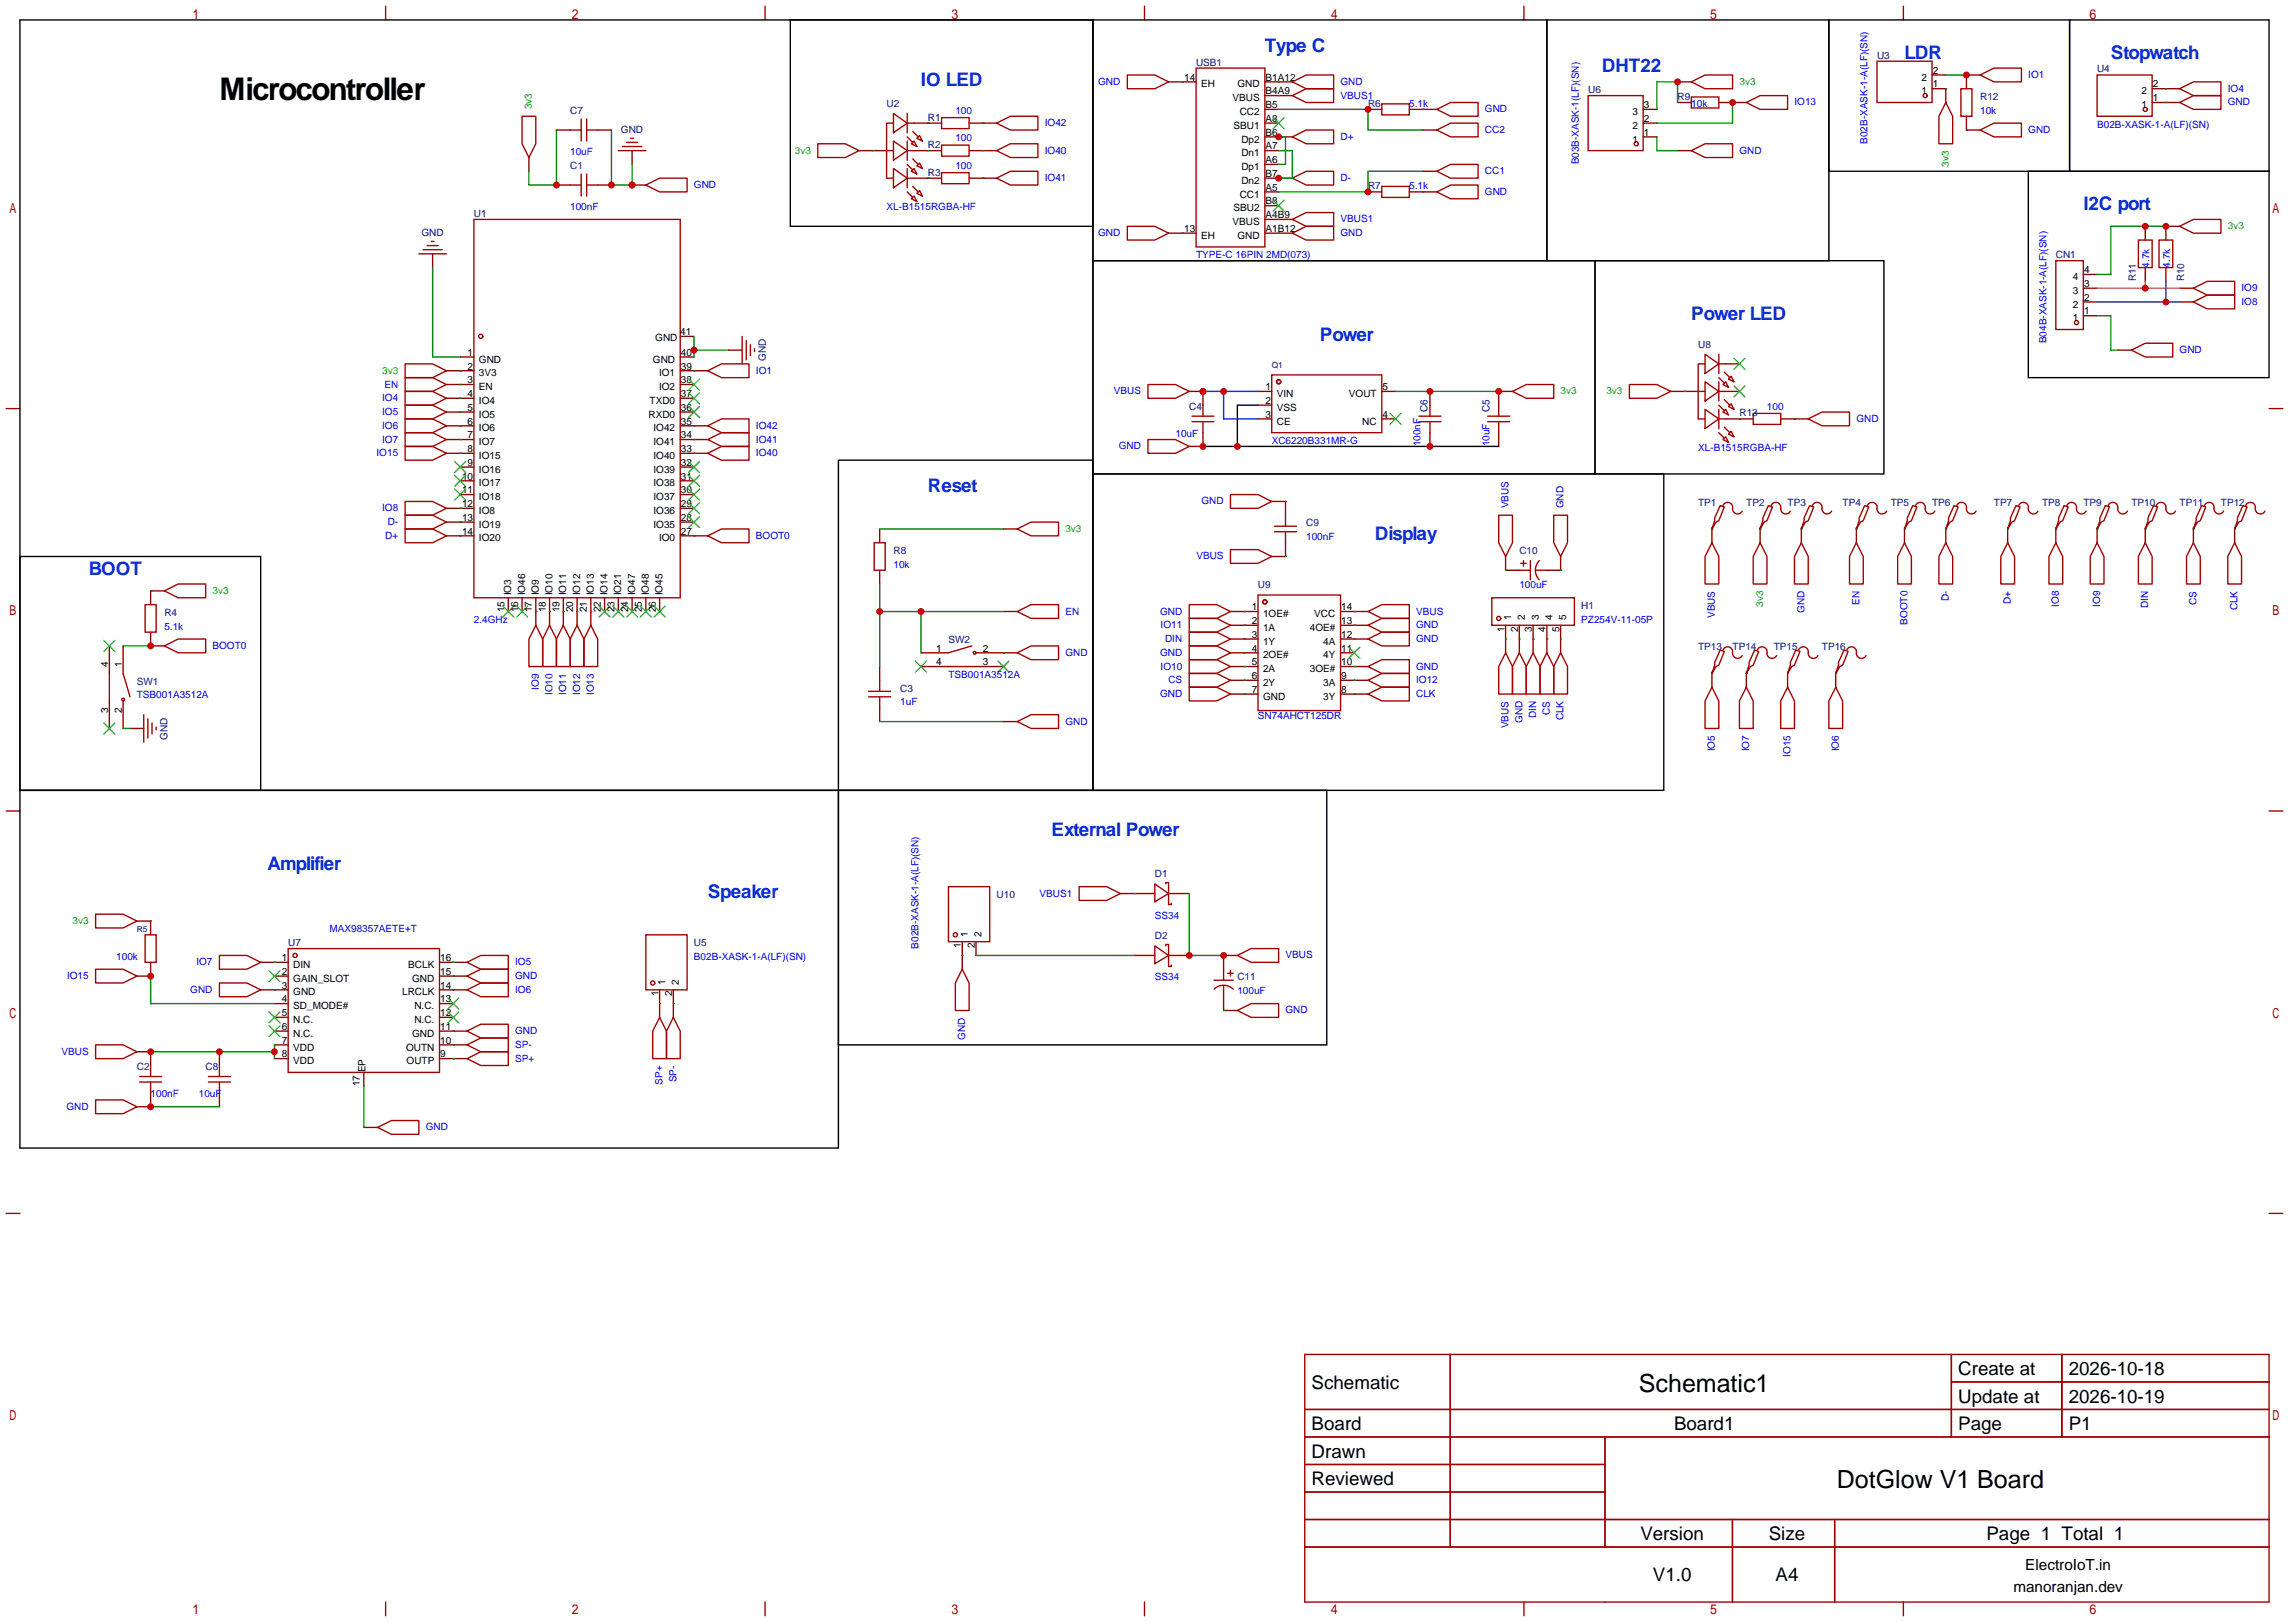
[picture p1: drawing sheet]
<svg xmlns="http://www.w3.org/2000/svg" width="423mm" height="299mm" viewBox="0 0 423 299" stroke-linecap="round" stroke-linejoin="round" font-family="sans-serif">
<defs><g id="words">
<text font-size="5.8" x="40.5" y="18.5">Microcontroller</text>
<g font-size="4.6">
<text x="302.6" y="257">Schematic1</text>
<text x="339.2" y="274.8">DotGlow V1 Board</text>
</g>
<g font-size="3.5" fill="#03c">
<text x="233.6" y="9.6">Type C</text>
<text x="351.7" y="10.8">LDR</text>
<text x="389.8" y="10.8">Stopwatch</text>
<text x="170.1" y="15.9">IO LED</text>
<text x="295.8" y="13.4">DHT22</text>
<text x="384.7" y="38.8">I2C port</text>
<text x="312.3" y="59.1">Power LED</text>
<text x="243.7" y="62.9">Power</text>
<text x="171.3" y="90.9">Reset</text>
<text x="253.9" y="99.7">Display</text>
<text x="16.4" y="106.1">BOOT</text>
<text x="194.2" y="154.4">External Power</text>
<text x="49.4" y="160.7">Amplifier</text>
<text x="130.7" y="165.8">Speaker</text>
</g>
<g font-size="3.5">
<text x="242.2" y="256.4">Schematic</text>
<text x="361.6" y="253.9">Create at</text>
<text x="382" y="253.9">2026-10-18</text>
<text x="361.6" y="259">Update at</text>
<text x="382" y="259">2026-10-19</text>
<text x="242.2" y="264">Board</text>
<text x="242.2" y="269.1">Drawn</text>
<text x="309.1" y="264">Board1</text>
<text x="361.6" y="264">Page</text>
<text x="382" y="264">P1</text>
<text x="242.2" y="274.2">Reviewed</text>
<text x="302.9" y="284.4">Version</text>
<text x="326.6" y="284.4">Size</text>
<text x="366.8" y="284.4">Page 1 Total 1</text>
<text x="305.2" y="292">V1.0</text>
<text x="327.8" y="292">A4</text>
</g>
<g font-size="2.8">
<text x="374" y="289.8">ElectroIoT.in</text>
<text x="371.8" y="294">manoranjan.dev</text>
</g>
<g font-size="1.8" fill="#000080">
<text x="346.6" y="10.8">U3</text>
<text x="220.9" y="12.1">USB1</text>
<text x="293.2" y="17.2">U6</text>
<text x="387.2" y="13.4">U4</text>
<text x="105.3" y="21">C7</text>
<text x="163.7" y="19.7">U2</text>
<text x="171.3" y="22.3">R1</text>
<text x="252.6" y="19.7">R6</text>
<text x="309.8" y="18.5">R9</text>
<text x="365.6" y="18.5">R12</text>
<text x="114.7" y="24.6">GND</text>
<text x="171.3" y="27.4">R2</text>
<text x="105.3" y="31.2">C1</text>
<text x="171.3" y="32.4">R3</text>
<text x="252.6" y="35">R7</text>
<text x="87.5" y="40.1">U1</text>
<text x="77.8" y="43.6">GND</text>
<text x="379.6" y="47.7">CN1</text>
<text x="394.4" y="51.9" transform="rotate(-90 394.4 51.9)">R11</text>
<text x="403.3" y="51.9" transform="rotate(-90 403.3 51.9)">R10</text>
<text x="313.6" y="64.2">U8</text>
<text x="141.4" y="66.7" transform="rotate(-90 141.4 66.7)">GND</text>
<text x="219.6" y="75.6">C4</text>
<text x="263.6" y="76.1" transform="rotate(-90 263.6 76.1)">C6</text>
<text x="275" y="76.1" transform="rotate(-90 275 76.1)">C5</text>
<text x="321.2" y="76.9">R13</text>
<text x="313.6" y="93.4">TP1</text>
<text x="322.5" y="93.4">TP2</text>
<text x="330.1" y="93.4">TP3</text>
<text x="340.2" y="93.4">TP4</text>
<text x="349.1" y="93.4">TP5</text>
<text x="356.7" y="93.4">TP6</text>
<text x="368.2" y="93.4">TP7</text>
<text x="377.1" y="93.4">TP8</text>
<text x="384.7" y="93.4">TP9</text>
<text x="393.6" y="93.4">TP10</text>
<text x="402.5" y="93.4">TP11</text>
<text x="410.1" y="93.4">TP12</text>
<text x="241.2" y="97.2">C9</text>
<text x="165" y="102.3">R8</text>
<text x="280.5" y="102.3">C10</text>
<text x="30.4" y="113.7">R4</text>
<text x="232.3" y="108.6">U9</text>
<text x="292" y="112.4">H1</text>
<text x="175.1" y="118.8">SW2</text>
<text x="313.6" y="120.1">TP13</text>
<text x="319.9" y="120.1">TP14</text>
<text x="327.5" y="120.1">TP15</text>
<text x="336.4" y="120.1">TP16</text>
<text x="25.3" y="126.4">SW1</text>
<text x="166.2" y="127.7">C3</text>
<text x="30.9" y="136.5" transform="rotate(-90 30.9 136.5)">GND</text>
<text x="213.2" y="162">D1</text>
<text x="184" y="165.8">U10</text>
<text x="213.2" y="173.4">D2</text>
<text x="53.2" y="174.7">U7</text>
<text x="128.1" y="174.7">U5</text>
<text x="228.5" y="181">C11</text>
<text x="25.3" y="197.5">C2</text>
<text x="38" y="197.5">C8</text>
</g>
<g font-size="1.8" fill="#00f">
<text x="202.8" y="15.7">GND</text>
<text x="247.5" y="15.7">GND</text>
<text x="374.5" y="14.4">IO1</text>
<text x="411.4" y="16.9">IO4</text>
<text x="176.4" y="21">100</text>
<text x="192.9" y="23.3">IO42</text>
<text x="247.5" y="18.2">VBUS1</text>
<text x="260.2" y="19.7">5.1k</text>
<text x="274.2" y="20.7">GND</text>
<text x="312.3" y="19.7">10k</text>
<text x="331.3" y="19.5">IO13</text>
<text x="365.6" y="21">10k</text>
<text x="387.2" y="23.5">B02B-XASK-1-A(LF)(SN)</text>
<text x="411.4" y="19.5">GND</text>
<text x="105.3" y="28.6">10uF</text>
<text x="176.4" y="26.1">100</text>
<text x="192.9" y="28.4">IO40</text>
<text x="247.5" y="25.8">D+</text>
<text x="274.2" y="24.6">CC2</text>
<text x="321.2" y="28.4">GND</text>
<text x="344.9" y="26.5" transform="rotate(-90 344.9 26.5)">B02B-XASK-1-A(LF)(SN)</text>
<text x="374.5" y="24.6">GND</text>
<text x="128.1" y="34.7">GND</text>
<text x="176.4" y="31.2">100</text>
<text x="192.9" y="33.4">IO41</text>
<text x="247.5" y="33.4">D-</text>
<text x="260.2" y="35">5.1k</text>
<text x="274.2" y="36">GND</text>
<text x="274.2" y="32.2">CC1</text>
<text x="291.5" y="30.4" transform="rotate(-90 291.5 30.4)">B03B-XASK-1(LF)(SN)</text>
<text x="105.3" y="38.8">100nF</text>
<text x="163.7" y="38.8">XL-B1515RGBA-HF</text>
<text x="247.5" y="41.1">VBUS1</text>
<text x="202.8" y="43.6">GND</text>
<text x="220.9" y="47.7">TYPE-C 16PIN 2MD(073)</text>
<text x="247.5" y="43.6">GND</text>
<text x="396.9" y="49.4" transform="rotate(-90 396.9 49.4)">4.7k</text>
<text x="400.7" y="49.4" transform="rotate(-90 400.7 49.4)">4.7k</text>
<text x="413.9" y="53.8">IO9</text>
<text x="413.9" y="56.3">IO8</text>
<text x="377.9" y="63.4" transform="rotate(-90 377.9 63.4)">B04B-XASK-1-A(LF)(SN)</text>
<text x="402.5" y="65.2">GND</text>
<text x="71" y="71.5">EN</text>
<text x="139.6" y="69">IO1</text>
<text x="70.6" y="74.1">IO4</text>
<text x="70.6" y="76.6">IO5</text>
<text x="205.7" y="72.8">VBUS</text>
<text x="326.3" y="75.6">100</text>
<text x="342.8" y="77.9">GND</text>
<text x="70.6" y="81.7">IO7</text>
<text x="70.6" y="79.2">IO6</text>
<text x="139.6" y="81.7">IO41</text>
<text x="139.6" y="79.2">IO42</text>
<text x="206.6" y="83">GND</text>
<text x="217" y="80.7">10uF</text>
<text x="234.8" y="82">XC6220B331MR-G</text>
<text x="262.3" y="82.4" transform="rotate(-90 262.3 82.4)">100nF</text>
<text x="275" y="82.4" transform="rotate(-90 275 82.4)">10uF</text>
<text x="313.6" y="83.2">XL-B1515RGBA-HF</text>
<text x="69.5" y="84.2">IO15</text>
<text x="139.6" y="84.2">IO40</text>
<text x="70.6" y="94.4">IO8</text>
<text x="221.8" y="93.1">GND</text>
<text x="278.6" y="93.9" transform="rotate(-90 278.6 93.9)">VBUS</text>
<text x="288.7" y="93.9" transform="rotate(-90 288.7 93.9)">GND</text>
<text x="71.1" y="99.5">D+</text>
<text x="71.6" y="96.9">D-</text>
<text x="139.6" y="99.5">BOOT0</text>
<text x="241.2" y="99.7">100nF</text>
<text x="165" y="104.8">10k</text>
<text x="220.9" y="103.3">VBUS</text>
<text x="196.7" y="113.5">EN</text>
<text x="214.2" y="113.5">GND</text>
<text x="261.5" y="113.5">VBUS</text>
<text x="280.5" y="108.6">100uF</text>
<text x="333.2" y="113.2" transform="rotate(-90 333.2 113.2)">GND</text>
<text x="343.3" y="111.7" transform="rotate(-90 343.3 111.7)">EN</text>
<text x="359.8" y="111" transform="rotate(-90 359.8 111)">D-</text>
<text x="371.3" y="111.5" transform="rotate(-90 371.3 111.5)">D+</text>
<text x="380.2" y="112.1" transform="rotate(-90 380.2 112.1)">IO8</text>
<text x="387.8" y="112.1" transform="rotate(-90 387.8 112.1)">IO9</text>
<text x="396.7" y="112.3" transform="rotate(-90 396.7 112.3)">DIN</text>
<text x="405.6" y="111.7" transform="rotate(-90 405.6 111.7)">CS</text>
<text x="413.2" y="112.7" transform="rotate(-90 413.2 112.7)">CLK</text>
<text x="30.4" y="116.3">5.1k</text>
<text x="39.2" y="119.8">BOOT0</text>
<text x="87.5" y="115">2.4GHz</text>
<text x="214.3" y="116">IO11</text>
<text x="215.1" y="118.5">DIN</text>
<text x="261.5" y="116">GND</text>
<text x="261.5" y="118.5">GND</text>
<text x="292" y="115">PZ254V-11-05P</text>
<text x="316.7" y="114.1" transform="rotate(-90 316.7 114.1)">VBUS</text>
<text x="352.2" y="115.4" transform="rotate(-90 352.2 115.4)">BOOT0</text>
<text x="175.1" y="125.1">TSB001A3512A</text>
<text x="196.7" y="121.1">GND</text>
<text x="214.2" y="121.1">GND</text>
<text x="214.3" y="123.6">IO10</text>
<text x="261.5" y="123.6">GND</text>
<text x="25.3" y="129">TSB001A3512A</text>
<text x="99.5" y="127.3" transform="rotate(-90 99.5 127.3)">IO9</text>
<text x="102" y="128.3" transform="rotate(-90 102 128.3)">IO10</text>
<text x="104.6" y="128.3" transform="rotate(-90 104.6 128.3)">IO11</text>
<text x="107.1" y="128.3" transform="rotate(-90 107.1 128.3)">IO12</text>
<text x="109.6" y="128.3" transform="rotate(-90 109.6 128.3)">IO13</text>
<text x="166.2" y="130.2">1uF</text>
<text x="214.2" y="128.7">GND</text>
<text x="215.7" y="126.2">CS</text>
<text x="261.5" y="128.7">CLK</text>
<text x="261.5" y="126.2">IO12</text>
<text x="286.2" y="132" transform="rotate(-90 286.2 132)">CS</text>
<text x="196.7" y="133.8">GND</text>
<text x="232.3" y="132.8">SN74AHCT125DR</text>
<text x="278.6" y="134.4" transform="rotate(-90 278.6 134.4)">VBUS</text>
<text x="281.1" y="133.5" transform="rotate(-90 281.1 133.5)">GND</text>
<text x="283.6" y="132.6" transform="rotate(-90 283.6 132.6)">DIN</text>
<text x="288.7" y="133" transform="rotate(-90 288.7 133)">CLK</text>
<text x="316.7" y="138.7" transform="rotate(-90 316.7 138.7)">IO5</text>
<text x="323" y="138.7" transform="rotate(-90 323 138.7)">IO7</text>
<text x="330.6" y="139.8" transform="rotate(-90 330.6 139.8)">IO15</text>
<text x="339.5" y="138.7" transform="rotate(-90 339.5 138.7)">IO6</text>
<text x="191.9" y="165.5">VBUS1</text>
<text x="60.8" y="172.1">MAX98357AETE+T</text>
<text x="213.2" y="169.6">SS34</text>
<text x="21.5" y="177.2">100k</text>
<text x="36.3" y="178.2">IO7</text>
<text x="95.1" y="178.2">IO5</text>
<text x="128.1" y="177.2">B02B-XASK-1-A(LF)(SN)</text>
<text x="169.6" y="175.1" transform="rotate(-90 169.6 175.1)">B02B-XASK-1-A(LF)(SN)</text>
<text x="237.4" y="177">VBUS</text>
<text x="12.4" y="180.8">IO15</text>
<text x="35.1" y="183.3">GND</text>
<text x="95.1" y="180.8">GND</text>
<text x="95.1" y="183.3">IO6</text>
<text x="213.2" y="181">SS34</text>
<text x="228.5" y="183.6">100uF</text>
<text x="95.1" y="190.9">GND</text>
<text x="178.2" y="191.9" transform="rotate(-90 178.2 191.9)">GND</text>
<text x="237.4" y="187.1">GND</text>
<text x="11.4" y="194.7">VBUS</text>
<text x="95.1" y="193.5">SP-</text>
<text x="95.1" y="196">SP+</text>
<text x="27.8" y="202.6">100nF</text>
<text x="36.7" y="202.6">10uF</text>
<text x="122.3" y="200.3" transform="rotate(-90 122.3 200.3)">SP+</text>
<text x="124.9" y="199.8" transform="rotate(-90 124.9 199.8)">SP-</text>
<text x="12.3" y="204.9">GND</text>
<text x="78.6" y="208.7">GND</text>
</g>
<g font-size="1.8">
<text x="218.7" y="14.9">14</text>
<text x="221.8" y="16.2">EH</text>
<text x="228.5" y="16.2">GND</text>
<text x="233.7" y="17.4">B4A9</text>
<text x="233.7" y="14.9">B1A12</text>
<text x="354.8" y="17.4">1</text>
<text x="354.8" y="14.9">2</text>
<text x="356.9" y="16.2">1</text>
<text x="356.9" y="13.6">2</text>
<text x="395.4" y="17.4">2</text>
<text x="397.5" y="16.2">2</text>
<text x="227.6" y="18.7">VBUS</text>
<text x="227.8" y="23.8">SBU1</text>
<text x="228.9" y="21.2">CC2</text>
<text x="233.7" y="22.5">A8</text>
<text x="233.7" y="20">B5</text>
<text x="301.4" y="23.8">2</text>
<text x="301.4" y="21.2">3</text>
<text x="303.5" y="22.5">2</text>
<text x="303.5" y="20">3</text>
<text x="395.4" y="20">1</text>
<text x="397.5" y="18.7">1</text>
<text x="229.2" y="28.9">Dn1</text>
<text x="229.2" y="26.3">Dp2</text>
<text x="233.7" y="27.6">A7</text>
<text x="233.7" y="25">B6</text>
<text x="301.4" y="26.3">1</text>
<text x="303.5" y="25">1</text>
<text x="229.2" y="33.9">Dn2</text>
<text x="229.2" y="31.4">Dp1</text>
<text x="233.7" y="35.2">A5</text>
<text x="233.7" y="32.7">B7</text>
<text x="233.7" y="30.1">A6</text>
<text x="227.6" y="41.6">VBUS</text>
<text x="227.8" y="39">SBU2</text>
<text x="228.9" y="36.5">CC1</text>
<text x="233.7" y="40.3">A4B9</text>
<text x="233.7" y="37.7">B8</text>
<text x="218.7" y="42.8">13</text>
<text x="221.8" y="44.1">EH</text>
<text x="228.5" y="44.1">GND</text>
<text x="233.7" y="42.8">A1B12</text>
<text x="382.7" y="51.7">4</text>
<text x="384.8" y="53">3</text>
<text x="384.8" y="50.4">4</text>
<text x="382.7" y="59.3">1</text>
<text x="382.7" y="56.8">2</text>
<text x="382.7" y="54.3">3</text>
<text x="384.8" y="58.1">1</text>
<text x="384.8" y="55.5">2</text>
<text x="86.3" y="65.7">1</text>
<text x="121" y="62.9">GND</text>
<text x="125.6" y="61.9">41</text>
<text x="125.7" y="65.7">40</text>
<text x="86.3" y="68.2">2</text>
<text x="86.3" y="70.8">3</text>
<text x="88.4" y="67">GND</text>
<text x="88.4" y="69.5">3V3</text>
<text x="120.6" y="67">GND</text>
<text x="121.7" y="69.5">IO1</text>
<text x="125.7" y="70.8">38</text>
<text x="125.7" y="68.2">39</text>
<text x="86.3" y="73.3">4</text>
<text x="86.3" y="75.8">5</text>
<text x="88.4" y="72">EN</text>
<text x="88.4" y="74.6">IO4</text>
<text x="88.4" y="77.1">IO5</text>
<text x="119.7" y="77.1">RXD0</text>
<text x="119.9" y="74.6">TXD0</text>
<text x="121.7" y="72">IO2</text>
<text x="125.7" y="75.8">36</text>
<text x="125.7" y="73.3">37</text>
<text x="233.7" y="72">1</text>
<text x="233.7" y="74.6">2</text>
<text x="233.7" y="77.1">3</text>
<text x="235.8" y="73.3">VIN</text>
<text x="235.8" y="75.8">VSS</text>
<text x="249.1" y="73.3">VOUT</text>
<text x="255.3" y="77.1">4</text>
<text x="255.3" y="72">5</text>
<text x="86.3" y="78.4">6</text>
<text x="86.3" y="80.9">7</text>
<text x="86.3" y="83.5">8</text>
<text x="88.4" y="79.7">IO6</text>
<text x="88.4" y="82.2">IO7</text>
<text x="120.7" y="82.2">IO41</text>
<text x="120.7" y="79.7">IO42</text>
<text x="125.7" y="83.5">33</text>
<text x="125.7" y="80.9">34</text>
<text x="125.7" y="78.4">35</text>
<text x="235.8" y="78.4">CE</text>
<text x="251.5" y="78.4">NC</text>
<text x="85.3" y="88.5">10</text>
<text x="86.3" y="86">9</text>
<text x="88.4" y="84.7">IO15</text>
<text x="88.4" y="87.3">IO16</text>
<text x="88.4" y="89.8">IO17</text>
<text x="120.7" y="89.8">IO38</text>
<text x="120.7" y="87.3">IO39</text>
<text x="120.7" y="84.7">IO40</text>
<text x="125.7" y="88.5">31</text>
<text x="125.7" y="86">32</text>
<text x="85.3" y="91.1">11</text>
<text x="85.3" y="93.6">12</text>
<text x="88.4" y="92.4">IO18</text>
<text x="88.4" y="94.9">IO8</text>
<text x="120.7" y="94.9">IO36</text>
<text x="120.7" y="92.4">IO37</text>
<text x="125.7" y="93.6">29</text>
<text x="125.7" y="91.1">30</text>
<text x="85.3" y="96.2">13</text>
<text x="85.3" y="98.7">14</text>
<text x="88.4" y="97.4">IO19</text>
<text x="88.4" y="100">IO20</text>
<text x="120.7" y="97.4">IO35</text>
<text x="121.7" y="100">IO0</text>
<text x="125.7" y="98.7">27</text>
<text x="125.7" y="96.2">28</text>
<text x="93.1" y="113" transform="rotate(-90 93.1 113)">15</text>
<text x="94.4" y="109.9" transform="rotate(-90 94.4 109.9)">IO3</text>
<text x="95.7" y="113" transform="rotate(-90 95.7 113)">16</text>
<text x="96.9" y="109.9" transform="rotate(-90 96.9 109.9)">IO46</text>
<text x="98.2" y="113" transform="rotate(-90 98.2 113)">17</text>
<text x="99.5" y="109.9" transform="rotate(-90 99.5 109.9)">IO9</text>
<text x="100.8" y="113" transform="rotate(-90 100.8 113)">18</text>
<text x="102" y="109.9" transform="rotate(-90 102 109.9)">IO10</text>
<text x="103.3" y="113" transform="rotate(-90 103.3 113)">19</text>
<text x="104.6" y="109.9" transform="rotate(-90 104.6 109.9)">IO11</text>
<text x="105.8" y="113" transform="rotate(-90 105.8 113)">20</text>
<text x="107.1" y="109.9" transform="rotate(-90 107.1 109.9)">IO12</text>
<text x="108.4" y="113" transform="rotate(-90 108.4 113)">21</text>
<text x="109.6" y="109.9" transform="rotate(-90 109.6 109.9)">IO13</text>
<text x="110.9" y="113" transform="rotate(-90 110.9 113)">22</text>
<text x="112.2" y="109.9" transform="rotate(-90 112.2 109.9)">IO14</text>
<text x="113.5" y="113" transform="rotate(-90 113.5 113)">23</text>
<text x="114.7" y="109.9" transform="rotate(-90 114.7 109.9)">IO21</text>
<text x="116" y="113" transform="rotate(-90 116 113)">24</text>
<text x="117.3" y="109.9" transform="rotate(-90 117.3 109.9)">IO47</text>
<text x="118.5" y="113" transform="rotate(-90 118.5 113)">25</text>
<text x="119.8" y="109.9" transform="rotate(-90 119.8 109.9)">IO48</text>
<text x="121.1" y="113" transform="rotate(-90 121.1 113)">26</text>
<text x="122.3" y="109.9" transform="rotate(-90 122.3 109.9)">IO45</text>
<text x="231.1" y="112.7">1</text>
<text x="233.2" y="113.9">1OE#</text>
<text x="242.7" y="113.9">VCC</text>
<text x="247.6" y="112.7">14</text>
<text x="231.1" y="115.2">2</text>
<text x="231.1" y="117.8">3</text>
<text x="233.2" y="116.5">1A</text>
<text x="233.2" y="119">1Y</text>
<text x="241.9" y="116.5">4OE#</text>
<text x="244.3" y="119">4A</text>
<text x="247.6" y="117.8">12</text>
<text x="247.6" y="115.2">13</text>
<text x="277.8" y="116.6" transform="rotate(-90 277.8 116.6)">1</text>
<text x="279" y="114.5" transform="rotate(-90 279 114.5)">1</text>
<text x="280.3" y="116.6" transform="rotate(-90 280.3 116.6)">2</text>
<text x="281.6" y="114.5" transform="rotate(-90 281.6 114.5)">2</text>
<text x="282.9" y="116.6" transform="rotate(-90 282.9 116.6)">3</text>
<text x="284.1" y="114.5" transform="rotate(-90 284.1 114.5)">3</text>
<text x="285.4" y="116.6" transform="rotate(-90 285.4 116.6)">4</text>
<text x="286.7" y="114.5" transform="rotate(-90 286.7 114.5)">4</text>
<text x="287.9" y="116.6" transform="rotate(-90 287.9 116.6)">5</text>
<text x="289.2" y="114.5" transform="rotate(-90 289.2 114.5)">5</text>
<text x="20" y="123.1" transform="rotate(-90 20 123.1)">4</text>
<text x="22.5" y="123.1" transform="rotate(-90 22.5 123.1)">1</text>
<text x="172.8" y="120.3">1</text>
<text x="172.8" y="122.8">4</text>
<text x="181.5" y="120.3">2</text>
<text x="181.5" y="122.8">3</text>
<text x="231.1" y="120.3">4</text>
<text x="231.1" y="122.8">5</text>
<text x="231.1" y="125.4">6</text>
<text x="233.2" y="121.6">2OE#</text>
<text x="233.2" y="124.1">2A</text>
<text x="241.9" y="124.1">3OE#</text>
<text x="244.3" y="121.6">4Y</text>
<text x="247.6" y="125.4">9</text>
<text x="247.6" y="122.8">10</text>
<text x="247.6" y="120.3">11</text>
<text x="20" y="131.7" transform="rotate(-90 20 131.7)">3</text>
<text x="22.5" y="131.7" transform="rotate(-90 22.5 131.7)">2</text>
<text x="231.1" y="127.9">7</text>
<text x="233.2" y="126.6">2Y</text>
<text x="233.2" y="129.2">GND</text>
<text x="244.3" y="129.2">3Y</text>
<text x="244.3" y="126.6">3A</text>
<text x="247.6" y="127.9">8</text>
<text x="178.7" y="172.9" transform="rotate(-90 178.7 172.9)">1</text>
<text x="181.3" y="172.9" transform="rotate(-90 181.3 172.9)">2</text>
<text x="52.1" y="177.4">1</text>
<text x="52.1" y="180">2</text>
<text x="54.2" y="178.7">DIN</text>
<text x="75.4" y="178.7">BCLK</text>
<text x="81.3" y="180">15</text>
<text x="81.3" y="177.4">16</text>
<text x="177.4" y="175" transform="rotate(-90 177.4 175)">1</text>
<text x="180" y="175" transform="rotate(-90 180 175)">2</text>
<text x="52.1" y="182.5">3</text>
<text x="52.1" y="185.1">4</text>
<text x="54.2" y="181.3">GAIN_SLOT</text>
<text x="54.2" y="183.8">GND</text>
<text x="74.3" y="183.8">LRCLK</text>
<text x="76.1" y="181.3">GND</text>
<text x="81.3" y="185.1">13</text>
<text x="81.3" y="182.5">14</text>
<text x="121.6" y="183.9" transform="rotate(-90 121.6 183.9)">1</text>
<text x="122.8" y="181.8" transform="rotate(-90 122.8 181.8)">1</text>
<text x="124.1" y="183.9" transform="rotate(-90 124.1 183.9)">2</text>
<text x="125.4" y="181.8" transform="rotate(-90 125.4 181.8)">2</text>
<text x="52.1" y="187.6">5</text>
<text x="52.1" y="190.1">6</text>
<text x="54.2" y="186.3">SD_MODE#</text>
<text x="54.2" y="188.9">N.C.</text>
<text x="54.2" y="191.4">N.C.</text>
<text x="76.1" y="191.4">GND</text>
<text x="76.5" y="188.9">N.C.</text>
<text x="76.5" y="186.3">N.C.</text>
<text x="81.3" y="190.1">11</text>
<text x="81.3" y="187.6">12</text>
<text x="52.1" y="192.7">7</text>
<text x="52.1" y="195.2">8</text>
<text x="54.2" y="194">VDD</text>
<text x="54.2" y="196.5">VDD</text>
<text x="67.5" y="198" transform="rotate(-90 67.5 198)">EP</text>
<text x="75" y="194">OUTN</text>
<text x="75.1" y="196.5">OUTP</text>
<text x="81.3" y="195.2">9</text>
<text x="81.3" y="192.7">10</text>
<text x="66.5" y="200.5" transform="rotate(-90 66.5 200.5)">17</text>
</g>
<g font-size="1.8" fill="#0c0">
<text x="321.2" y="15.7">3v3</text>
<text x="98.2" y="20.2" transform="rotate(-90 98.2 20.2)">3v3</text>
<text x="146.8" y="28.4">3v3</text>
<text x="359.8" y="30.8" transform="rotate(-90 359.8 30.8)">3v3</text>
<text x="411.4" y="42.3">3v3</text>
<text x="70.6" y="69">3v3</text>
<text x="288.2" y="72.8">3v3</text>
<text x="296.6" y="72.8">3v3</text>
<text x="196.7" y="98.2">3v3</text>
<text x="39.2" y="109.6">3v3</text>
<text x="325.5" y="112.1" transform="rotate(-90 325.5 112.1)">3v3</text>
<text x="13.4" y="170.6">3v3</text>
</g>
<g font-size="1.6" fill="#000080">
<text x="234.8" y="68">Q1</text>
<text x="25.3" y="172.1">R5</text>
</g>
</g></defs>
<g fill="none" stroke="#a10000" stroke-width=".25">
<path d="M71.2 1.1v2.6M141.3 1.1v2.6M211.3 1.1v2.6M255.1 19.2h5.1v2h-5.1zM281.4 1.1v2.6M312.3 15.1l2.5-1.3h5.1v2.6h-5.1zM351.5 1.1v2.6M359.3 18.9l1.3 2.6v5h-2.6v-5zM96.4 21.5h2.5v5l-1.2 2.6-1.3-2.6zM151 26.5h5.1l2.5 1.3-2.5 1.3h-5.1zM163.7 27.8h1.3M165 31.1l2.5 1.8-2.5 1.8z"/>
<path d="M165 26l2.5 1.8-2.5 1.8zM165 21l2.5 1.7-2.5 1.8zM165 22.7h-1.3v10.2h1.3M167.5 35.4l1 1M167.5 32.9h1.3M167.5 21v3.5M167.5 26v3.6M167.5 31.1v3.6M167.5 27.8h1.3M167.5 30.4l1 1M167.5 22.7h1.3M167.5 25.3l1 1"/>
<path d="M168.3 31.6l.5-.5 .5 1zM168.3 26.5l.5-.5 .5 1.1zM168.5 34.4l1 1M168.5 29.3l1 1.1M168.5 24.3l1 1M168.8 36.2l.5 1-1-.5zM169.3 30.6l.5-.5 .5 1zM169.3 25.5l.5-.5 .5 1zM169.8 35.2l.5 1-1-.5zM173.9 21.7h5v2h-5zM173.9 26.8h5v2h-5zM173.9 31.9h5v2h-5z"/>
<path d="M184 27.8l2.6-1.3h5v2.6h-5zM184 32.9l2.6-1.3h5v2.6h-5zM184 22.7l2.6-1.2h5v2.5h-5zM255.1 34.4h5.1v2h-5.1zM87.5 40.5h38.1v69.9h-38.1zM402.5 41.8l2.5-1.3h5.1v2.6h-5.1zM1.1 75.4h2.6M74.8 67.2h5.1l2.5 1.3-2.5 1.2h-5.1zM130.7 78.6l2.5-1.3h5.1v2.6h-5.1zM279.3 72.3l2.5-1.3h5.1v2.5h-5.1zM300.9 71h5l2.6 1.3-2.6 1.2h-5zM313.6 72.3h1.2"/>
<path d="M314.8 75.6l2.6 1.7-2.6 1.8zM314.8 70.5l2.6 1.8-2.6 1.7zM314.8 65.4l2.6 1.8-2.6 1.8zM314.8 67.2h-1.2v10.1h1.2M317.4 79.9l1 1M317.4 77.3h1.2M317.4 65.4v3.6M317.4 70.5v3.5M317.4 75.6v3.5M317.4 72.3h1.2M317.4 74.8l1 1M317.4 67.2h1.2"/>
<path d="M317.4 69.7l1 1M318.1 76.1l.5-.5 .6 1zM318.4 78.9l1 1M318.4 73.8l1 1M318.4 68.7l1 1M318.6 70.5l.6 1-1.1-.5zM319.2 75.1l.5-.6 .5 1.1zM319.7 79.6l.5 1-1-.5zM319.7 69.5l.5 1-1-.5zM323.7 76.3h5.1v2.1h-5.1zM419 75.4h2.5M130.7 83.7l2.5-1.3h5.1v2.6h-5.1z"/>
<path d="M130.7 81.2l2.5-1.3h5.1v2.5h-5.1zM187.8 97.7l2.6-1.3h5.1v2.5h-5.1zM318.6 80.6l.6 1.1-1.1-.5zM26.8 111.6h2v5.1h-2zM30.4 109.1l2.5-1.3h5.1v2.6h-5.1zM325 100.2l1.3 2.5v5.1h-2.6v-5.1zM20.2 124.3v5.1M22.7 124.3l1.3 4.4M26.5 132v5M27.3 132.7v3.6M28.1 133.5v2M28.8 134.2v.5"/>
<path d="M1.1 149.7h2.6M419 149.7h2.5M17.7 168.8h5l2.6 1.3-2.6 1.2h-5zM1.1 224h2.6M419 224h2.5M240.9 250.1h178.1v45.7h-178.1zM267.8 250.1v35.5M360.3 250.1v15.2M360.3 255.1h58.7M380.7 250.1v15.2M240.9 260.2h178.1M240.9 265.3h178.1"/>
<path d="M240.9 270.4h55.5M240.9 275.5h55.5M296.4 265.3v20.3M71.2 295.8v2.5M141.3 295.8v2.5M211.3 295.8v2.5M240.9 280.5h178.1M240.9 285.6h178.1M281.4 295.8v2.5M319.9 280.5v15.3M338.8 280.5v15.3M351.5 295.8v2.5"/>
<circle cx="88.8" cy="62.1" r=".38"/>
<circle cx="22.7" cy="129.2" r=".25"/>
</g>
<g fill="none" stroke="#870000" stroke-width=".25">
<path d="M309.8 15.1h2.5M359.3 16.4v2.5M97.7 29.1v2.5M158.6 27.8h5.1M168.8 32.9h5.1M168.8 27.8h5.1M168.8 22.7h5.1M178.9 32.9h5.1M178.9 27.8h5.1M178.9 22.7h5.1M252.6 20.2h2.5M252.6 35.4h2.5"/>
<path d="M260.2 20.2h2.6M260.2 35.4h2.6M399.9 41.8h2.6M82.4 68.5h5.1M85 65.9h2.5M85 71h2.5M85 73.5h2.5M85 76.1h2.5M85 78.6h2.5M125.6 65.9h2.5M125.6 68.5h2.5M125.6 71h2.5"/>
<path d="M125.6 73.5h2.5M125.6 76.1h2.5M125.6 78.6h5.1M125.6 62.1h2.5M276.7 72.3h2.6M308.5 72.3h5.1M318.6 77.3h5.1M318.6 72.3h2.6M318.6 67.2h2.6M328.8 77.3h2.5M85 81.2h2.5M85 83.7h2.5"/>
<path d="M85 86.2h2.5M85 88.8h2.5M85 91.3h2.5M85 93.9h2.5M85 96.4h2.5M85 98.9h2.5M125.6 81.2h5.1M125.6 83.7h5.1M125.6 86.2h2.5M125.6 88.8h2.5M125.6 91.3h2.5M125.6 93.9h2.5"/>
<path d="M125.6 96.4h2.5M125.6 98.9h2.5M185.3 97.7h2.5M325 97.7v2.5M20.2 119.3v5M22.7 119.3v5M27.8 116.7v2.6h2.6M30.4 109.1h-2.6v2.5M93.9 110.4v2.5M96.4 110.4v2.5M98.9 110.4v2.5M101.5 110.4v2.5"/>
<path d="M104 110.4v2.5M106.6 110.4v2.5M109.1 110.4v2.5M111.6 110.4v2.5M114.2 110.4v2.5M116.7 110.4v2.5M119.3 110.4v2.5M121.8 110.4v2.5M20.2 129.4v5.1M22.7 129.4v5.1M24 134.5h2.5M25.3 170.1h2.5"/>
</g>
<g fill="none" stroke="#3c3" stroke-width=".25">
<path d="M127.1 75.1l2.1 2M127.1 72.5l2.1 2M127.1 70l2.1 2M129.2 75.1l-2.1 2M129.2 72.5l-2.1 2M129.2 70l-2.1 2M320.2 71.2l2 2.1M320.2 66.2l2 2M322.2 71.2l-2 2.1M322.2 66.2l-2 2M83.9 85.2l2.1 2M83.9 87.8l2.1 2"/>
<path d="M83.9 90.3l2.1 2M86 85.2l-2.1 2M86 87.8l-2.1 2M86 90.3l-2.1 2M127.1 95.4l2.1 2M127.1 92.8l2.1 2.1M127.1 90.3l2.1 2M127.1 87.8l2.1 2M127.1 85.2l2.1 2M129.2 95.4l-2.1 2M129.2 92.8l-2.1 2.1M129.2 90.3l-2.1 2"/>
<path d="M129.2 87.8l-2.1 2M129.2 85.2l-2.1 2M19.2 118.2l2 2.1M21.2 118.2l-2 2.1M92.8 111.9l2.1 2M94.9 111.9l-2.1 2M95.4 111.9l2 2M97.4 111.9l-2 2M110.6 111.9l2 2M112.6 111.9l-2 2M113.2 111.9l2 2M115.2 111.9l-2 2"/>
<path d="M115.7 111.9l2 2M117.7 111.9l-2 2M118.2 111.9l2.1 2M120.3 111.9l-2.1 2M120.8 111.9l2 2M122.8 111.9l-2 2M19.2 133.5l2 2M21.2 133.5l-2 2"/>
</g>
<path d="M161.2 27.8h.1M171.3 22.7h.1M171.3 27.8h.1M171.3 32.9h.1M181.5 22.7h.1M181.5 27.8h.1M181.5 32.9h.1M128.1 78.6h.1M128.1 83.7h.1M128.1 81.2h.1M22.7 119.3h5.1M22.7 134.5h1.3" fill="none" stroke="#008700" stroke-width=".25"/>
<circle cx="27.8" cy="119.3" r=".63" fill="#c00"/>
<g fill="none" stroke="#a10000" stroke-width=".25">
<path d="M105.3 34.2h2M107.3 32.1v4.1M108.3 34.2h2.1M108.3 32.1v4.1M114.2 27.8h5.1M114.9 27.1h3.6M115.7 26.3h2M116.5 25.5h.5M262 77.9h4.1M262 76.8h4.1M264 74.8v2M264 77.9v2"/>
<path d="M130.7 98.9l2.5-1.2h5.1v2.5h-5.1zM235.3 97.2h4.1M235.3 98.2h4.1M237.4 95.1v2.1M237.4 98.2v2M30.4 119.3l2.5-1.3h5.1v2.5h-5.1zM351.7 100.2l1.2 2.5v5.1h-2.5v-5.1zM25.8 199.8h4M25.8 198.8h4M27.8 196.7v2.1M27.8 199.8v2"/>
</g>
<path d="M102.7 34.2h2.6M110.4 34.2h2.5M116.7 27.8v2.6M264 72.3v2.5M264 79.9v2.5M128.1 98.9h2.6M237.4 92.6v2.5M351.7 97.7v2.5M237.4 100.2v2.5M27.8 194.2v2.5M27.8 201.8v2.5" fill="none" stroke="#870000" stroke-width=".25"/>
<path d="M112.9 24v10.2h3.8v-3.8M128.1 98.9h.1M27.8 109.1h.1" fill="none" stroke="#008700" stroke-width=".25"/>
<g fill="#c00">
<circle cx="116.7" cy="34.2" r=".63"/>
<circle cx="112.9" cy="34.2" r=".63"/>
</g>
<path d="M102.7 24v10.2h-5v-2.6" fill="none" stroke="#008700" stroke-width=".25"/>
<circle cx="102.7" cy="34.2" r=".63" fill="#c00"/>
<path d="M82.4 71h2.6M342.8 97.7v2.5M185.3 112.9h2.5" fill="none" stroke="#870000" stroke-width=".25"/>
<path d="M74.8 69.7h5.1l2.5 1.3-2.5 1.3h-5.1zM187.8 112.9l2.6-1.3h5.1v2.6h-5.1zM342.8 100.2l1.2 2.5v5.1h-2.5v-5.1z" fill="none" stroke="#a10000" stroke-width=".25"/>
<path d="M128.1 62.1v3.8M128.1 64.6h6.4" fill="none" stroke="#008700" stroke-width=".25"/>
<circle cx="128.1" cy="64.6" r=".63" fill="#c00"/>
<g fill="none" stroke="#870000" stroke-width=".25">
<path d="M218.3 15.1h2.6M233.6 17.7h5M233.6 15.1h2.5M116.7 34.2h2.6M233.6 38h2.5M233.6 35.4h2.5M233.6 32.9h2.5M233.6 30.4h2.5M233.6 27.8h2.5M233.6 25.3h2.5M233.6 22.7h2.5M233.6 20.2h2.5"/>
<path d="M262.8 35.4h2.5M262.8 20.2h2.5M79.9 46.9v2.5M218.3 43.1h2.6M233.6 43.1h2.5M233.6 40.5h2.5M134.5 64.6h2.5M219.6 72.3h2.5M206.9 165h2.5M225.9 176.4h2.6"/>
</g>
<g fill="none" stroke="#a10000" stroke-width=".25">
<path d="M220.9 12.6h12.7v33h-12.7zM238.6 17.7l2.6-1.3h5.1v2.5h-5.1zM265.3 35.4l2.5-1.2h5.1v2.5h-5.1zM265.3 20.2l2.5-1.3h5.1v2.6h-5.1zM77.3 46.9h5.1M78.1 46.1h3.6M78.9 45.3h2M79.6 44.6h.5M137 62.1v5.1M137.8 62.9v3.5M138.6 63.6v2.1M139.3 64.4v.5"/>
<path d="M212 71h5l2.6 1.3-2.6 1.2h-5zM199.3 163.7h5l2.6 1.3-2.6 1.2h-5zM228.5 176.4l2.5-1.3h5.1v2.6h-5.1z"/>
</g>
<path d="M79.9 49.4v16.5h5.1" fill="none" stroke="#008700" stroke-width=".25"/>
<path d="M3.7 3.7h198.1v142.2h-198.1z" fill="none" stroke="#000" stroke-width=".25"/>
<path d="M235.1 37l2 2M235.1 21.7l2 2M237.1 37l-2 2M237.1 21.7l-2 2" fill="none" stroke="#3c3" stroke-width=".25"/>
<circle cx="116.7" cy="34.2" r=".63" fill="#c00"/>
<path d="M208.2 13.8h5l2.6 1.3-2.6 1.3h-5zM238.6 15.1l2.6-1.3h5.1v2.6h-5.1zM119.3 34.2l2.5-1.3h5.1v2.5h-5.1zM208.2 41.8h5l2.6 1.3-2.6 1.2h-5zM238.6 43.1l2.6-1.3h5.1v2.5h-5.1zM238.6 40.5l2.6-1.3h5.1v2.6h-5.1zM276.7 95.1h2.6v5.1l-1.3 2.5-1.3-2.5zM227.2 101.5h5.1l2.5 1.2-2.5 1.3h-5.1zM252.6 112.9l2.5-1.3h5.1v2.6h-5.1zM316.1 100.2l1.3 2.5v5.1h-2.6v-5.1zM278 120.5l1.3 2.6v5h-2.6v-5zM17.7 192.9h5l2.6 1.3-2.6 1.3h-5z" fill="none" stroke="#a10000" stroke-width=".25"/>
<path d="M215.8 15.1h2.5M236.1 15.1h2.5M215.8 43.1h2.5M236.1 43.1h2.5M236.1 40.5h2.5M316.1 97.7v2.5M234.8 102.7h2.6M250.1 112.9h2.5M278 102.7v2.6M278 118v2.5M25.3 194.2h2.5" fill="none" stroke="#870000" stroke-width=".25"/>
<path d="M236.1 15.1h.1M236.1 17.7h.1M236.1 20.2h16.5v3.8h10.2M236.1 43.1h.1" fill="none" stroke="#008700" stroke-width=".25"/>
<circle cx="252.6" cy="20.2" r=".63" fill="#c00"/>
<path d="M262.8 31.6h-10.2v3.8h-16.5" fill="none" stroke="#008700" stroke-width=".25"/>
<circle cx="252.6" cy="35.4" r=".63" fill="#c00"/>
<path d="M236.1 25.3h2.5M236.1 32.9h2.5M262.8 31.6h2.5M262.8 24h2.5M82.4 98.9h2.6M82.4 96.4h2.6M359.3 97.7v2.5M370.7 97.7v2.5" fill="none" stroke="#870000" stroke-width=".25"/>
<path d="M238.6 25.3l2.6-1.3h5.1v2.5h-5.1zM238.6 32.9l2.6-1.3h5.1v2.6h-5.1zM265.3 31.6l2.5-1.2h5.1v2.5h-5.1zM265.3 24l2.5-1.3h5.1v2.6h-5.1zM74.8 97.7h5.1l2.5 1.2-2.5 1.3h-5.1zM74.8 95.1h5.1l2.5 1.3-2.5 1.3h-5.1zM359.3 100.2l1.3 2.5v5.1h-2.6v-5.1zM370.7 100.2l1.3 2.5v5.1h-2.6v-5.1z" fill="none" stroke="#a10000" stroke-width=".25"/>
<path d="M236.1 25.3h1.3v5.1h-1.3M262.8 20.2h.1M262.8 35.4h.1" fill="none" stroke="#008700" stroke-width=".25"/>
<circle cx="236.1" cy="25.3" r=".63" fill="#c00"/>
<path d="M236.1 27.8h2.5v5.1h-2.5" fill="none" stroke="#008700" stroke-width=".25"/>
<circle cx="236.1" cy="32.9" r=".63" fill="#c00"/>
<path d="M359.3 13.8h3.8M236.1 40.5h.1M85 96.4h.1M85 98.9h.1M162.4 97.7h22.9M162.4 133.2h22.9" fill="none" stroke="#008700" stroke-width=".25"/>
<g fill="none" stroke="#a10000" stroke-width=".25">
<path d="M293.2 17.7h10.2v10.1h-10.2zM312.3 17.9h5.1v2h-5.1zM346.6 11.3h10.1v7.6h-10.1zM362.1 16.4h2v5.1h-2zM365.6 13.8l2.6-1.2h5.1v2.5h-5.1zM387.2 13.8h10.2v7.7h-10.2zM402.5 18.9l2.5-1.2h5.1v2.5h-5.1zM402.5 16.4l2.5-1.3h5.1v2.6h-5.1zM312.3 27.8l2.5-1.3h5.1v2.6h-5.1zM365.6 24l2.6-1.3h5.1v2.6h-5.1zM379.6 48.1h5.1v12.7h-5.1zM74.8 72.3h5.1l2.5 1.2-2.5 1.3h-5.1z"/>
<path d="M130.7 68.5l2.5-1.3h5.1v2.5h-5.1zM333.9 77.3l2.5-1.2h5.1v2.5h-5.1zM393.6 64.6l2.5-1.2h5.1v2.5h-5.1zM212 81.2h5l2.6 1.2-2.6 1.3h-5zM227.2 91.3h5.1l2.5 1.3-2.5 1.3h-5.1zM286.9 95.1h2.5v5.1l-1.2 2.5-1.3-2.5zM161.4 100.2h2v5.1h-2zM179.5 119.3l-4.4 1.2M219.6 119.3h5.1l2.5 1.2-2.5 1.3h-5.1zM219.6 111.6h5.1l2.5 1.3-2.5 1.3h-5.1zM252.6 115.4l2.5-1.2h5.1v2.5h-5.1zM252.6 118l2.5-1.3h5.1v2.6h-5.1z"/>
<path d="M275.5 110.4h15.2v5h-15.2zM332.6 100.2l1.3 2.5v5.1h-2.6v-5.1zM160.4 127.6h4.1M160.4 128.7h4.1M162.4 125.6v2M162.4 128.7v2M175.1 123.1h5.1M187.8 120.5l2.6-1.2h5.1v2.5h-5.1zM187.8 133.2l2.6-1.2h5.1v2.5h-5.1zM219.6 126.9h5.1l2.5 1.2-2.5 1.3h-5.1zM252.6 123.1l2.5-1.3h5.1v2.5h-5.1zM280.5 120.5l1.3 2.6v5h-2.5v-5z"/>
<path d="M119.3 172.6h7.6v10.2h-7.6zM175.1 163.7h7.7v10.2h-7.7zM177.7 178.9l1.2 2.6v5.1h-2.5v-5.1zM40.5 181.5h5.1l2.5 1.3-2.5 1.2h-5.1zM86.2 180.2l2.6-1.3h5.1v2.6h-5.1zM86.2 190.4l2.6-1.3h5.1v2.5h-5.1zM228.5 186.6l2.5-1.3h5.1v2.5h-5.1zM17.7 203.1h5l2.6 1.2-2.6 1.3h-5zM69.7 208.2l2.6-1.3h5v2.5h-5z"/>
<circle cx="355.5" cy="17.7" r=".38"/>
<circle cx="302.1" cy="26.5" r=".38"/>
<circle cx="396.1" cy="20.2" r=".38"/>
<circle cx="383.4" cy="59.6" r=".38"/>
<circle cx="276.7" cy="114.2" r=".38"/>
<circle cx="180" cy="120.5" r=".25"/>
<circle cx="176.4" cy="172.6" r=".38"/>
<circle cx="120.5" cy="181.5" r=".38"/>
</g>
<g fill="none" stroke="#870000" stroke-width=".25">
<path d="M309.8 18.9h2.5M317.4 18.9h2.5M356.7 16.4h2.6M356.7 13.8h2.6M365.6 13.8h-2.5v2.6M397.4 18.9h5.1M397.4 16.4h5.1M303.4 25.3h2.5M303.4 22.7h2.5M303.4 20.2h2.5M309.8 27.8h2.5M363.1 21.5v2.5h2.5"/>
<path d="M384.7 58.3h2.5M384.7 55.8h2.5M384.7 53.2h2.5M384.7 50.7h2.5M82.4 73.5h2.6M128.1 68.5h2.6M331.3 77.3h2.6M391 64.6h2.6M162.4 97.7v2.5M219.6 82.4h2.5M234.8 92.6h2.6M332.6 97.7v2.5"/>
<path d="M162.4 105.3v2.5M227.2 112.9h2.5M250.1 115.4h2.5M250.1 118h2.5M278 115.4v2.6M280.5 115.4v5.1M283.1 115.4v2.6M285.6 115.4v2.6M288.2 102.7v2.6M288.2 115.4v2.6M162.4 123.1v2.5M162.4 130.7v2.5"/>
<path d="M170.1 120.5h5M170.1 123.1h5M180.2 120.5h7.6M180.2 123.1h5.1M185.3 133.2h2.5M227.2 120.5h2.5M227.2 128.1h2.5M250.1 123.1h2.5M177.7 173.9v5M180.2 173.9v2.5M48.1 182.8h2.6M83.7 180.2h2.5"/>
<path d="M83.7 190.4h2.5M121.8 182.8v2.5M124.3 182.8v2.5M225.9 186.6h2.6M25.3 204.3h2.5M67.2 208.2h2.5"/>
</g>
<path d="M169 122l2.1 2.1M171.1 122l-2.1 2.1M184.3 122l2 2.1M186.3 122l-2 2.1" fill="none" stroke="#3c3" stroke-width=".25"/>
<path d="M145.9 3.7h55.9v38.1h-55.9zM154.8 85h47v60.9h-47zM3.7 102.7h44.4v43.2h-44.4z" fill="none" stroke="#000" stroke-width=".25"/>
<circle cx="363.1" cy="13.8" r=".63" fill="#c00"/>
<path d="M309.8 18.9v-3.8h-3.9v5.1M399.9 18.9h.1M399.9 16.4h.1M85 73.5h.1M85 71h.1M128.1 68.5h.1" fill="none" stroke="#008700" stroke-width=".25"/>
<circle cx="309.8" cy="15.1" r=".63" fill="#c00"/>
<path d="M319.9 18.9v3.8h-14M305.9 25.3v2.5h3.9" fill="none" stroke="#008700" stroke-width=".25"/>
<path d="M319.9 18.9h2.6M109.1 112.9v2.5" fill="none" stroke="#870000" stroke-width=".25"/>
<path d="M322.5 18.9l2.5-1.2h5.1v2.5h-5.1zM109.1 115.4l1.3 2.6v5.1h-2.6v-5.1z" fill="none" stroke="#a10000" stroke-width=".25"/>
<circle cx="319.9" cy="18.9" r=".63" fill="#c00"/>
<path d="M387.2 58.3h2.6v6.3h1.2M399.9 41.8h-10.1v8.9h-2.6M109.1 112.9h.1" fill="none" stroke="#008700" stroke-width=".25"/>
<path d="M399.9 41.8v2.5M402.5 53.2h2.5M402.5 55.8h2.5M82.4 93.9h2.6M98.9 112.9v2.5" fill="none" stroke="#870000" stroke-width=".25"/>
<path d="M398.7 44.3h2.5v5.1h-2.5zM405 53.2l2.5-1.3h5.1v2.6h-5.1zM405 55.8l2.5-1.3h5.1v2.5h-5.1zM74.8 92.6h5.1l2.5 1.3-2.5 1.2h-5.1zM98.9 115.4l1.3 2.6v5.1h-2.5v-5.1z" fill="none" stroke="#a10000" stroke-width=".25"/>
<circle cx="399.9" cy="41.8" r=".63" fill="#c00"/>
<path d="M396.1 41.8v2.5M399.9 49.4v2.5" fill="none" stroke="#870000" stroke-width=".25"/>
<path d="M394.8 44.3h2.6v5.1h-2.6z" fill="none" stroke="#a10000" stroke-width=".25"/>
<circle cx="396.1" cy="41.8" r=".63" fill="#c00"/>
<path d="M396.1 49.4v2.5" fill="none" stroke="#870000" stroke-width=".25"/>
<path d="M387.2 53.2h15.3M396.1 51.9v1.3" fill="none" stroke="#f90" stroke-width=".25"/>
<circle cx="396.1" cy="53.2" r=".63" fill="#c00"/>
<path d="M387.2 55.8h15.3M399.9 51.9v3.9" fill="none" stroke="#039" stroke-width=".25"/>
<circle cx="399.9" cy="55.8" r=".63" fill="#c00"/>
<path d="M85 93.9h.1M98.9 112.9h.1" fill="none" stroke="#008700" stroke-width=".25"/>
<g fill="none" stroke="#a10000" stroke-width=".25">
<path d="M234.8 69.2h20.3v10.7h-20.3z"/>
<circle cx="236.1" cy="70.5" r=".38"/>
</g>
<path d="M232.3 72.3h2.5M232.3 74.8h2.5M232.3 77.3h2.5M255.1 72.3h2.6M255.1 77.3h2.6" fill="none" stroke="#870000" stroke-width=".25"/>
<path d="M256.7 76.3l2 2.1M258.7 76.3l-2 2.1" fill="none" stroke="#3c3" stroke-width=".25"/>
<path d="M222.1 72.3h10.2M225.9 72.3v5h6.4" fill="none" stroke="#03c" stroke-width=".25"/>
<g fill="#c00">
<circle cx="225.9" cy="72.3" r=".63"/>
<circle cx="222.1" cy="72.3" r=".63"/>
</g>
<g fill="none" stroke="#a10000" stroke-width=".25">
<path d="M105.3 24h2M107.3 22v4M108.3 22v4M108.3 24h2.1M220.1 77.9h4.1M220.1 76.8h4.1M222.1 74.8v2M274.7 77.9h4.1M274.7 76.8h4.1M276.7 74.8v2M276.7 77.9v2M38.5 198.8h4"/>
<path d="M38.5 199.8h4M40.5 196.7v2.1M40.5 199.8v2"/>
</g>
<path d="M102.7 24h2.6M110.4 24h2.5M222.1 72.3v2.5M222.1 79.9v2.5M276.7 72.3v2.5M276.7 79.9v2.5M40.5 194.2v2.5M40.5 201.8v2.5" fill="none" stroke="#870000" stroke-width=".25"/>
<circle cx="222.1" cy="72.3" r=".63" fill="#c00"/>
<path d="M222.1 77.9v2" fill="none" stroke="#a10000" stroke-width=".25"/>
<path d="M232.3 74.8h-3.8v7.6M222.1 82.4h54.6" fill="none" stroke="#000" stroke-width=".25"/>
<g fill="#c00">
<circle cx="228.5" cy="82.4" r=".63"/>
<circle cx="222.1" cy="82.4" r=".63"/>
<circle cx="264" cy="82.4" r=".63"/>
</g>
<path d="M257.7 72.3h19" fill="none" stroke="#008700" stroke-width=".25"/>
<g fill="#c00">
<circle cx="264" cy="72.3" r=".63"/>
<circle cx="276.7" cy="72.3" r=".63"/>
</g>
<path d="M85 68.5h.1M162.4 107.8v15.3M162.4 112.9h22.9M170.1 112.9v7.6" fill="none" stroke="#008700" stroke-width=".25"/>
<g fill="#c00">
<circle cx="162.4" cy="112.9" r=".63"/>
<circle cx="170.1" cy="112.9" r=".63"/>
</g>
<path d="M218.3 15.1h.1M359.3 16.4h.1M363.1 24h.1M218.3 43.1h.1M85 81.2h.1M185.3 120.5h.1M50.7 177.7h.1M27.8 194.2h22.9M50.7 182.8h.1M50.7 192.9v2.6" fill="none" stroke="#008700" stroke-width=".25"/>
<path d="M201.8 3.7h83.8v44.4h-83.8zM285.6 3.7h52.1v44.4h-52.1zM337.7 3.7h44.4v27.9h-44.4zM382.1 3.7h36.9v27.9h-36.9zM374.5 31.6h44.5v38.1h-44.5z" fill="none" stroke="#000" stroke-width=".25"/>
<g fill="none" stroke="#a10000" stroke-width=".25">
<path d="M74.8 79.9h5.1l2.5 1.3-2.5 1.2h-5.1zM322.5 126.9l1.2 2.5v5.1h-2.5v-5.1zM40.5 176.4h5.1l2.5 1.3-2.5 1.2h-5.1zM53.2 175.1h28v22.9h-28z"/>
<circle cx="54.5" cy="176.4" r=".38"/>
</g>
<g fill="none" stroke="#870000" stroke-width=".25">
<path d="M82.4 81.2h2.6M322.5 124.3v2.6M48.1 177.7h5.1M81.2 177.7h2.5M50.7 180.2h2.5M50.7 182.8h2.5M50.7 185.3h2.5M50.7 187.8h2.5M50.7 190.4h2.5M50.7 192.9h2.5M50.7 195.5h2.5M67.2 198v2.5"/>
<path d="M81.2 180.2h2.5M81.2 182.8h2.5M81.2 185.3h2.5M81.2 187.8h2.5M81.2 190.4h2.5M81.2 192.9h2.5M81.2 195.5h2.5"/>
</g>
<path d="M49.7 179.2l2 2M51.7 179.2l-2 2M49.7 186.8l2 2M49.7 189.4l2 2M51.7 186.8l-2 2M51.7 189.4l-2 2M82.7 186.8l2 2M82.7 184.3l2 2M84.7 186.8l-2 2M84.7 184.3l-2 2" fill="none" stroke="#3c3" stroke-width=".25"/>
<g fill="#c00">
<circle cx="50.7" cy="194.2" r=".63"/>
<circle cx="40.5" cy="194.2" r=".63"/>
<circle cx="27.8" cy="194.2" r=".63"/>
</g>
<path d="M82.4 78.6h2.6M82.4 76.1h2.6M316.1 124.3v2.6M27.8 170.1v2.5M27.8 177.7v2.5M83.7 177.7h2.5M83.7 192.9h2.5M83.7 195.5h2.5M83.7 182.8h2.5M121.8 185.3v2.5M124.3 185.3v2.5" fill="none" stroke="#870000" stroke-width=".25"/>
<path d="M74.8 77.3h5.1l2.5 1.3-2.5 1.3h-5.1zM74.8 74.8h5.1l2.5 1.3-2.5 1.2h-5.1zM316.1 126.9l1.3 2.5v5.1h-2.6v-5.1zM26.8 172.6h2v5.1h-2zM86.2 177.7l2.6-1.3h5.1v2.5h-5.1zM86.2 192.9l2.6-1.3h5.1v2.6h-5.1zM86.2 195.5l2.6-1.3h5.1v2.5h-5.1zM86.2 182.8l2.6-1.3h5.1v2.5h-5.1zM121.8 187.8l1.3 2.6v5.1h-2.6v-5.1zM124.3 187.8l1.3 2.6v5.1h-2.5v-5.1z" fill="none" stroke="#a10000" stroke-width=".25"/>
<path d="M85 78.6h.1M85 76.1h.1M83.7 177.7h.1M83.7 192.9h.1M83.7 195.5h.1M83.7 190.4h.1M83.7 182.8h.1M83.7 180.2h.1M121.8 185.3h.1M124.3 185.3h.1M27.8 204.3h12.7" fill="none" stroke="#008700" stroke-width=".25"/>
<circle cx="27.8" cy="204.3" r=".63" fill="#c00"/>
<path d="M82.4 83.7h2.6M330.1 124.3v2.6M339 124.3v2.6M25.3 180.2h2.5" fill="none" stroke="#870000" stroke-width=".25"/>
<path d="M74.8 82.4h5.1l2.5 1.3-2.5 1.3h-5.1zM330.1 126.9l1.2 2.5v5.1h-2.5v-5.1zM339 126.9l1.2 2.5v5.1h-2.5v-5.1zM17.7 178.9h5l2.6 1.3-2.6 1.3h-5z" fill="none" stroke="#a10000" stroke-width=".25"/>
<path d="M27.8 180.2v5.1h22.9" fill="none" stroke="#008700" stroke-width=".25"/>
<circle cx="27.8" cy="180.2" r=".63" fill="#c00"/>
<g fill="none" stroke="#008700" stroke-width=".25">
<path d="M311 72.3h.1M321.2 77.3h.1M331.3 77.3h.1M85 83.7h.1M237.4 92.6h.1M316.1 97.7h.1M325 97.7h.1M332.6 97.7h.1M342.8 97.7h.1M351.7 97.7h.1M359.3 97.7h.1M370.7 97.7h.1"/>
<path d="M379.6 97.7h.1M387.2 97.7h.1M396.1 97.7h.1M405 97.7h.1M412.6 97.7h.1M101.5 112.9h.1M104 112.9h.1M106.6 112.9h.1M229.7 112.9h.1M229.7 115.4h.1M229.7 118h.1M237.4 102.7h.1"/>
<path d="M250.1 115.4h.1M250.1 118h.1M250.1 112.9h.1M278 118h.1M278 105.3h.1M280.5 118h.1M283.1 118h.1M285.6 118h.1M288.2 118h.1M288.2 105.3h.1M229.7 120.5h.1M229.7 123.1h.1"/>
<path d="M229.7 125.6h.1M229.7 128.1h.1M250.1 123.1h.1M250.1 128.1h.1M250.1 125.6h.1M316.1 124.3h.1M322.5 124.3h.1M330.1 124.3h.1M27.8 170.1h.1M219.6 165v11.4h6.3M67.2 200.5v7.7"/>
</g>
<path d="M201.8 48.1h92.7v39.4h-92.7zM294.5 48.1h53.4v39.4h-53.4zM201.8 87.5h105.4v58.4h-105.4zM3.7 145.9h151.1v66.1h-151.1z" fill="none" stroke="#000" stroke-width=".25"/>
<g fill="none" stroke="#a10000" stroke-width=".25">
<path d="M317.6 93.3l.8 .3-1 2.5-.5 .3-.8 1.3 .5-1.6v-.5zM318.1 93.3a.93 .93 0 0 1 1.2-.5 .93 .93 0 0 1 .6 1.1 .94 .94 0 0 0 .7 .9 .94 .94 0 0 0 1.1-.4M326.5 93.3l.8 .3-1 2.5-.5 .3-.8 1.3 .5-1.6v-.5zM327 93.3a.93 .93 0 0 1 1.1-.5 .93 .93 0 0 1 .7 1.1 .94 .94 0 0 0 .7 .9 .94 .94 0 0 0 1.1-.4M334.1 93.3l.8 .3-1 2.5-.5 .3-.8 1.3 .5-1.6v-.5zM334.6 93.3a.93 .93 0 0 1 1.2-.5 .93 .93 0 0 1 .6 1.1 .94 .94 0 0 0 .7 .9 .94 .94 0 0 0 1.1-.4M344.3 93.3l.8 .3-1.1 2.5-.5 .3-.7 1.3 .5-1.6v-.5zM344.8 93.3a.93 .93 0 0 1 1.1-.5 .93 .93 0 0 1 .7 1.1 .94 .94 0 0 0 .7 .9 .94 .94 0 0 0 1.1-.4M353.2 93.3l.7 .3-1 2.5-.5 .3-.7 1.3 .5-1.6v-.5zM353.7 93.3a.93 .93 0 0 1 1.1-.5 .93 .93 0 0 1 .7 1.1 .94 .94 0 0 0 .7 .9 .94 .94 0 0 0 1.1-.4M360.8 93.3l.8 .3-1 2.5-.6 .3-.7 1.3 .5-1.6v-.5zM361.3 93.3a.93 .93 0 0 1 1.1-.5 .93 .93 0 0 1 .7 1.1 .94 .94 0 0 0 .7 .9 .94 .94 0 0 0 1.1-.4"/>
<path d="M372.2 93.3l.8 .3-1 2.5-.5 .3-.8 1.3 .5-1.6v-.5zM372.7 93.3a.93 .93 0 0 1 1.2-.5 .93 .93 0 0 1 .6 1.1 .94 .94 0 0 0 .7 .9 .94 .94 0 0 0 1.1-.4M381.1 93.3l.8 .3-1 2.5-.5 .3-.8 1.3 .5-1.6v-.5zM381.6 93.3a.93 .93 0 0 1 1.2-.5 .93 .93 0 0 1 .6 1.1 .94 .94 0 0 0 .7 .9 .94 .94 0 0 0 1.1-.4M388.7 93.3l.8 .3-1 2.5-.5 .3-.8 1.3 .5-1.6v-.5zM389.3 93.3a.93 .93 0 0 1 1.1-.5 .93 .93 0 0 1 .6 1.1 .94 .94 0 0 0 .7 .9 .94 .94 0 0 0 1.1-.4M397.6 93.3l.8 .3-1 2.5-.5 .3-.8 1.3 .5-1.6v-.5zM398.1 93.3a.93 .93 0 0 1 1.2-.5 .93 .93 0 0 1 .6 1.1 .94 .94 0 0 0 .7 .9 .94 .94 0 0 0 1.1-.4M406.5 93.3l.8 .3-1 2.5-.5 .3-.8 1.3 .5-1.6v-.5zM407 93.3a.93 .93 0 0 1 1.2-.5 .93 .93 0 0 1 .6 1.1 .94 .94 0 0 0 .7 .9 .94 .94 0 0 0 1.1-.4M414.1 93.3l.8 .3-1 2.5-.5 .3-.8 1.3 .5-1.6v-.5zM414.7 93.3a.93 .93 0 0 1 1.1-.5 .93 .93 0 0 1 .6 1.1 .94 .94 0 0 0 .7 .9 .94 .94 0 0 0 1.1-.4"/>
<path d="M101.5 115.4l1.2 2.6v5.1h-2.5v-5.1zM104 115.4l1.3 2.6v5.1h-2.6v-5.1zM106.6 115.4l1.2 2.6v5.1h-2.5v-5.1zM219.6 114.2h5.1l2.5 1.2-2.5 1.3h-5.1zM219.6 116.7h5.1l2.5 1.3-2.5 1.3h-5.1zM232.3 109.9h15.2v21.3h-15.2zM280.5 105.3h2.1M280.8 104h1M281.3 103.5v1M282.6 103.5v3.6M283.6 105.3h2M284.2 103.5a2.54 2.54 0 0 0 0 3.5"/>
<path d="M379.6 100.2l1.3 2.5v5.1h-2.6v-5.1zM387.2 100.2l1.3 2.5v5.1h-2.5v-5.1zM396.1 100.2l1.3 2.5v5.1h-2.6v-5.1zM405 100.2l1.3 2.5v5.1h-2.6v-5.1zM412.6 100.2l1.3 2.5v5.1h-2.5v-5.1zM219.6 121.8h5.1l2.5 1.3-2.5 1.2h-5.1zM219.6 124.3h5.1l2.5 1.3-2.5 1.3h-5.1zM252.6 128.1l2.5-1.2h5.1v2.5h-5.1zM252.6 125.6l2.5-1.3h5.1v2.6h-5.1zM283.1 120.5l1.3 2.6v5h-2.6v-5zM285.6 120.5l1.3 2.6v5h-2.5v-5zM288.2 120.5l1.2 2.6v5h-2.5v-5z"/>
<path d="M317.6 120l.8 .3-1 2.5-.5 .3-.8 1.2 .5-1.5v-.5zM318.1 120a.93 .93 0 0 1 1.2-.5 .93 .93 0 0 1 .6 1 .94 .94 0 0 0 .7 1 .94 .94 0 0 0 1.1-.5M324 120l.7 .3-1 2.5-.5 .3-.7 1.2 .5-1.5v-.5zM324.5 120a.93 .93 0 0 1 1.1-.5 .93 .93 0 0 1 .7 1 .94 .94 0 0 0 .6 1 .94 .94 0 0 0 1.1-.5M331.6 120l.8 .3-1.1 2.5-.5 .3-.7 1.2 .5-1.5v-.5zM332.1 120a.93 .93 0 0 1 1.1-.5 .93 .93 0 0 1 .7 1 .94 .94 0 0 0 .7 1 .94 .94 0 0 0 1.1-.5M340.5 120l.7 .3-1 2.5-.5 .3-.7 1.2 .5-1.5v-.5zM341 120a.93 .93 0 0 1 1.1-.5 .93 .93 0 0 1 .7 1 .94 .94 0 0 0 .7 1 .94 .94 0 0 0 1.1-.5M213.2 163.2l2.6 1.8-2.6 1.5zM213.2 174.6l2.6 1.8-2.6 1.5zM215.3 163.2v-.3h.5v4.1h.5v-.2M215.3 174.6v-.2h.5v4h.5v-.2"/>
<path d="M225.9 178.9v2.1M226.7 179.7h1M227.2 179.2v1M224.2 181h3.5M224.2 182.6a2.54 2.54 0 0 1 3.5 0M225.9 182v2"/>
<circle cx="233.6" cy="111.1" r=".38"/>
</g>
<g fill="none" stroke="#870000" stroke-width=".25">
<path d="M316.1 97.4v.3M325 97.4v.3M332.6 97.4v.3M342.8 97.4v.3M351.7 97.4v.3M359.3 97.4v.3M370.7 97.4v.3M379.6 97.4v2.8M387.2 97.4v2.8M396.1 97.4v2.8M405 97.4v2.8M412.6 97.4v2.8"/>
<path d="M101.5 112.9v2.5M104 112.9v2.5M106.6 112.9v2.5M227.2 115.4h5.1M227.2 118h5.1M229.7 112.9h2.6M247.5 112.9h2.6M247.5 115.4h2.6M247.5 118h2.6M278 105.3h2.5M283.1 118v2.5M285.6 118v2.5"/>
<path d="M285.6 105.3h2.6M288.2 118v2.5M227.2 123.1h5.1M227.2 125.6h5.1M229.7 120.5h2.6M229.7 128.1h2.6M247.5 120.5h2.6M247.5 123.1h2.6M247.5 125.6h5.1M247.5 128.1h5.1M316.1 124.1v.2M322.5 124.1v.2"/>
<path d="M330.1 124.1v.2M339 124.1v.2M209.4 165h3.8M209.4 176.4h3.8M215.8 165h3.8M215.8 176.4h3.8M225.9 176.4v2.5M225.9 184v2.6"/>
</g>
<path d="M249 119.5l2.1 2M251.1 119.5l-2.1 2" fill="none" stroke="#3c3" stroke-width=".25"/>
<g fill="#c00">
<circle cx="219.6" cy="176.4" r=".63"/>
<circle cx="225.9" cy="176.4" r=".63"/>
</g>
<path d="M339 124.3h.1M177.7 176.4h.1M180.2 176.4h29.2M209.4 165h.1M225.9 186.6h.1" fill="none" stroke="#008700" stroke-width=".25"/>
<path d="M154.8 145.9h90.2v47h-90.2z" fill="none" stroke="#000" stroke-width=".25"/>
<g fill="#fff" stroke="#fff" stroke-width=".35">
<path d="M246.9 286.5h49.4v8.8h-49.4z"/>
<path d="M363.4 286.5h37v8.8h-37z"/>
</g>
<use href="#words"/>
</svg>
